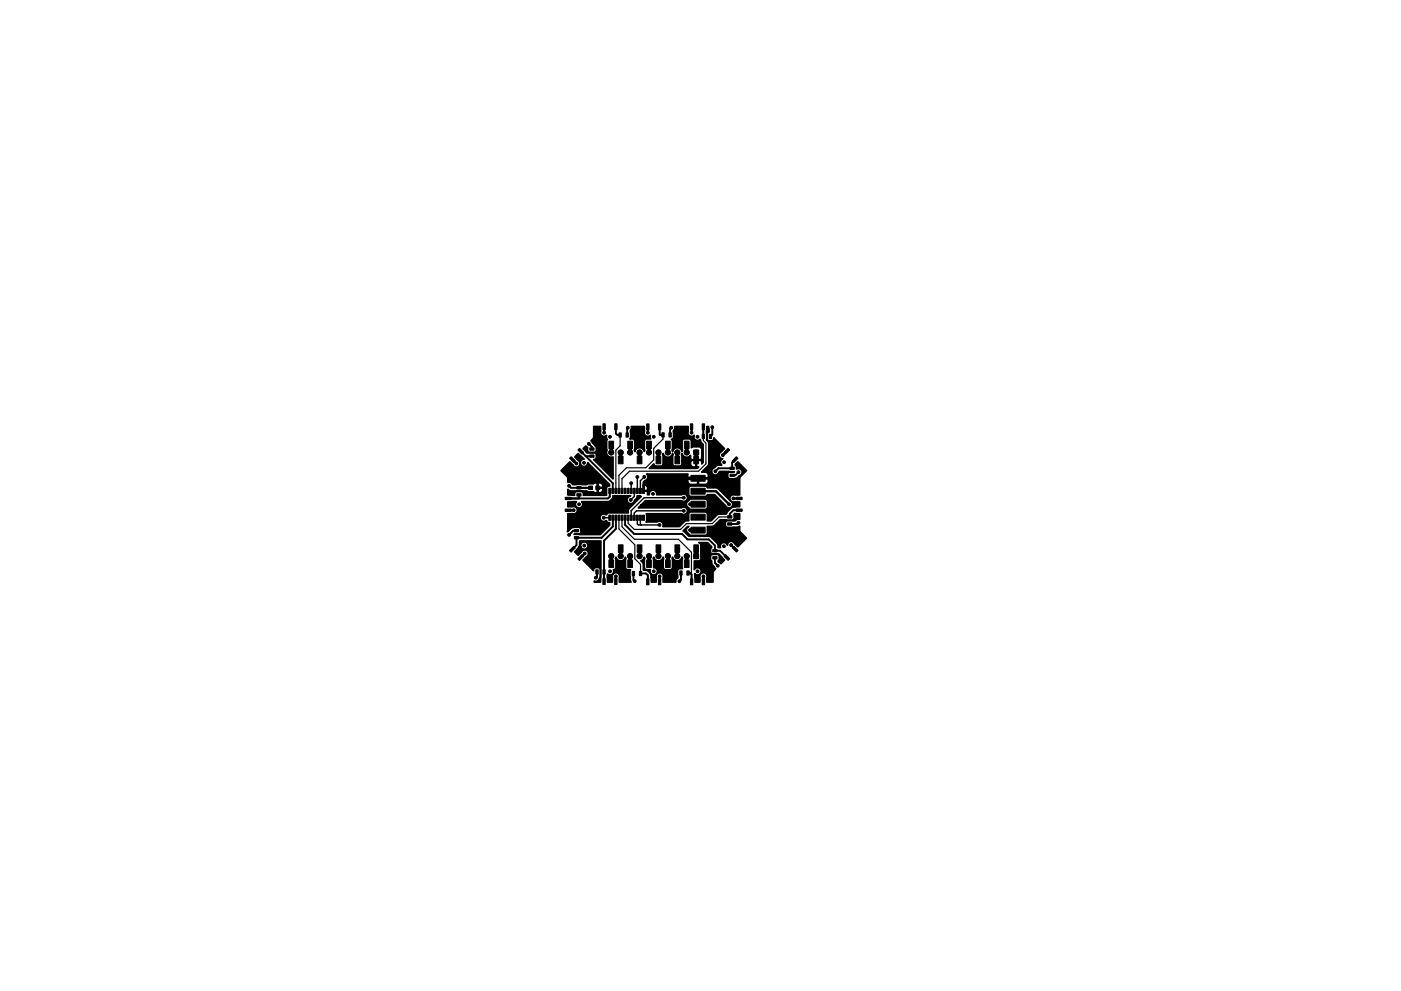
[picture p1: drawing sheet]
<svg xmlns="http://www.w3.org/2000/svg" width="297mm" height="210mm" viewBox="0 0 297 210" stroke-linecap="round" stroke-linejoin="round" font-family="sans-serif">
<g fill="#000" stroke="#000" stroke-width=".21">
<path d="M120.7 97.2l.4-.3 .9 .9-.4 .3zM122.9 95.1l.9 .9-.4 .4-.9-.9zM125.1 95h.8v.5h-.8zM125.1 96.5h.8v.5h-.8zM127.8 89.9h.5v1.3h-.5zM129.1 93.6h1v1.6h-1zM130.3 89.9h.5v1.3h-.5zM131.2 91.8h.5v.9h-.5zM131.1 96.8h1v1.6h-1zM132.7 91.8h.5v.9h-.5zM133.1 93.6h1v1.6h-1zM135.1 96.8h1v1.6h-1z"/>
<path d="M137.1 89.9h.5v1.3h-.5zM137.1 93.6h1v1.6h-1zM139.1 96.8h1v1.6h-1zM139.6 89.9h.5v1.3h-.5zM140.3 91.8h.5v.9h-.5zM141.1 93.6h1v1.6h-1zM141.8 91.8h.5v.9h-.5zM143.1 96.8h1v1.6h-1zM145.1 93.6h1v1.6h-1zM146.4 89.9h.5v1.3h-.5zM147.1 96.8h1v1.6h-1zM147.1 95.5h1v1h-1z"/>
<path d="M148.9 92.1h.5v.9h-.5zM148.9 89.9h.5v1.3h-.5zM150.4 92.1h.5v.9h-.5zM153.5 96l.9-.9 .3 .4-.9 .9zM154.8 99.1h.9v.5h-.9zM155.2 97.8l.9-.9 .4 .3-.9 .9zM119.8 105.5h1.3v.5h-1.3zM119.8 108h1.3v.5h-1.3zM120.7 116.8l.9-.9 .4 .4-.9 .9zM121.8 112.3h.9v.5h-.9zM121.8 113.8h.9v.5h-.9zM122.3 103.2h.9v.5h-.9z"/>
<path d="M122.3 104.7h.9v.5h-.9zM122.5 118.6l.9-.9 .3 .3-.9 .9zM124.8 103.1h.8v.8h-.8zM126.3 103.1h.8v.8h-.8zM129.1 109.3h.4v1.1h-.4zM129.1 103.6h.4v1.1h-.4zM129.1 118.8h1v1.6h-1zM129.7 109.3h.4v1.1h-.4zM129.7 103.6h.4v1.1h-.4zM130.4 109.3h.4v1.1h-.4zM130.4 103.6h.4v1.1h-.4zM131 109.3h.4v1.1h-.4z"/>
<path d="M131 103.6h.4v1.1h-.4zM131.7 109.3h.4v1.1h-.4zM131.7 103.6h.4v1.1h-.4zM131.1 115.6h1v1.6h-1zM132.3 109.3h.4v1.1h-.4zM132.3 103.6h.4v1.1h-.4zM133 109.3h.4v1.1h-.4zM133 103.6h.4v1.1h-.4zM133.6 109.3h.4v1.1h-.4zM133.6 103.6h.4v1.1h-.4zM133.1 118.8h1v1.6h-1zM134.3 109.3h.4v1.1h-.4z"/>
<path d="M134.3 103.6h.4v1.1h-.4zM134.9 109.3h.4v1.1h-.4zM134.9 103.6h.4v1.1h-.4zM135.6 109.3h.4v1.1h-.4zM135.6 103.6h.4v1.1h-.4zM135.1 115.6h1v1.6h-1zM136.2 109.3h.4v1.1h-.4zM136.2 103.6h.4v1.1h-.4zM137.1 118.8h1v1.6h-1zM139.1 115.6h1v1.6h-1zM141.1 118.8h1v1.6h-1zM143.1 115.6h1v1.6h-1z"/>
<path d="M145.1 118.8h1v1.6h-1zM147.1 115.6h1v1.6h-1zM147.1 117.5h1v1h-1zM146.5 111.8h3v1.3h-3zM146.5 109.1h3v1.2h-3zM146.5 106.3h3v1.3h-3zM146.5 103.6h3v1.2h-3zM146.5 100.8h3v1.3h-3zM151.1 118.1h.9v.5h-.9zM151.1 116.6h.9v.5h-.9zM153.8 117.7l.9 .8-.3 .4-.9-.9zM154.3 110.9h.9v.5h-.9z"/>
<path d="M154.3 109.4h.9v.5h-.9zM154.8 100.6h.9v.5h-.9zM155.3 116.2l.3-.3 .9 .9-.4 .3zM156.1 108h1.2v.5h-1.2zM156.1 105.5h1.2v.5h-1.2zM126.3 120.9h.5v.9h-.5zM127.8 122.8h.5v1.2h-.5zM127.8 120.9h.5v.9h-.5zM130.3 122.8h.5v1.2h-.5zM134.1 121.2h.4v.9h-.4zM135.5 121.2h.6v.9h-.6zM137.1 122.8h.5v1.3h-.5z"/>
<path d="M139.6 122.8h.5v1.3h-.5zM144.1 121.1h.5v.9h-.5zM145.6 121.1h.5v.9h-.5zM146.4 122.8h.5v1.3h-.5zM148.9 122.8h.5v1.3h-.5z"/>
<circle cx="122.2" cy="98.3" r=".3"/>
<circle cx="123.8" cy="98.2" r=".3"/>
<circle cx="124.8" cy="94.2" r=".3"/>
<circle cx="126.8" cy="96.8" r=".3"/>
<circle cx="128.1" cy="91.8" r=".3"/>
<circle cx="129.3" cy="92.7" r=".3"/>
<circle cx="129.6" cy="96" r=".52"/>
<circle cx="131.6" cy="96" r=".52"/>
<circle cx="133.1" cy="90.7" r=".3"/>
<circle cx="133.6" cy="96" r=".52"/>
<circle cx="135.6" cy="96" r=".52"/>
<circle cx="136.1" cy="93.8" r=".3"/>
<circle cx="137.4" cy="91.8" r=".3"/>
<circle cx="137.6" cy="96" r=".52"/>
<circle cx="138.6" cy="92.7" r=".3"/>
<circle cx="139.6" cy="96" r=".52"/>
<circle cx="141.6" cy="96" r=".52"/>
<circle cx="142.3" cy="90.7" r=".3"/>
<circle cx="143.6" cy="96" r=".52"/>
<circle cx="143.6" cy="93.8" r=".3"/>
<circle cx="145.6" cy="96" r=".52"/>
<circle cx="146.6" cy="91.8" r=".3"/>
<circle cx="147.6" cy="96" r=".52"/>
<circle cx="147.9" cy="92.7" r=".3"/>
<circle cx="151" cy="97.1" r=".3"/>
<circle cx="151" cy="90.6" r=".3"/>
<circle cx="151.7" cy="100" r=".3"/>
<circle cx="153.3" cy="96.6" r=".3"/>
<circle cx="153.5" cy="98.1" r=".3"/>
<circle cx="120.7" cy="113.5" r=".3"/>
<circle cx="120.7" cy="103.1" r=".3"/>
<circle cx="121.6" cy="108.2" r=".3"/>
<circle cx="122.8" cy="107" r=".3"/>
<circle cx="123.9" cy="115.8" r=".3"/>
<circle cx="124" cy="101.9" r=".3"/>
<circle cx="124" cy="109.5" r=".3"/>
<circle cx="124" cy="117.4" r=".3"/>
<circle cx="126.4" cy="116.8" r=".3"/>
<circle cx="128" cy="109.8" r=".3"/>
<circle cx="129.6" cy="118" r=".53"/>
<circle cx="131.6" cy="118" r=".53"/>
<circle cx="133.6" cy="118" r=".53"/>
<circle cx="133.7" cy="106.1" r=".3"/>
<circle cx="133.8" cy="102.5" r=".3"/>
<circle cx="135.1" cy="101.2" r=".3"/>
<circle cx="135.6" cy="118" r=".53"/>
<circle cx="136.6" cy="101.2" r=".3"/>
<circle cx="137.6" cy="118" r=".53"/>
<circle cx="138.5" cy="104.8" r=".3"/>
<circle cx="139.6" cy="118" r=".53"/>
<circle cx="139.8" cy="111.4" r=".3"/>
<circle cx="141.6" cy="118" r=".53"/>
<circle cx="143.6" cy="118" r=".53"/>
<circle cx="145" cy="105.6" r=".3"/>
<circle cx="145" cy="108.4" r=".3"/>
<circle cx="145.6" cy="118" r=".53"/>
<circle cx="146.3" cy="112.5" r=".3"/>
<circle cx="146.3" cy="101.5" r=".3"/>
<circle cx="146.3" cy="107" r=".3"/>
<circle cx="147.6" cy="118" r=".53"/>
<circle cx="150.4" cy="117.3" r=".3"/>
<circle cx="153.4" cy="103.7" r=".3"/>
<circle cx="153.4" cy="114.2" r=".3"/>
<circle cx="153.5" cy="115.9" r=".3"/>
<circle cx="154.6" cy="107" r=".3"/>
<circle cx="155" cy="115.6" r=".3"/>
<circle cx="155.5" cy="105.7" r=".3"/>
<circle cx="156.6" cy="110.9" r=".3"/>
<circle cx="156.6" cy="100.2" r=".3"/>
<circle cx="126.3" cy="122.6" r=".3"/>
<circle cx="129.3" cy="121.2" r=".3"/>
<circle cx="130.6" cy="122.3" r=".3"/>
<circle cx="131.8" cy="120" r=".3"/>
<circle cx="134.6" cy="123.3" r=".3"/>
<circle cx="138.6" cy="121.2" r=".3"/>
<circle cx="139.9" cy="120" r=".3"/>
<circle cx="139.9" cy="122.3" r=".3"/>
<circle cx="144.1" cy="123.3" r=".3"/>
<circle cx="147.9" cy="121.2" r=".3"/>
<circle cx="149.1" cy="122.3" r=".3"/>
<circle cx="152.2" cy="120" r=".3"/>
</g>
<path d="M128 109.8h1.3M133.8 102.5v1.6M134.5 104.1v1.2l-.8 .8M135.1 101.2v2.9M135.1 109.8v1.4l.2 .2h4.5M135.8 109.8v1.4l.1 .2M136.6 101.2l-.8 .8v2.1M145 108.4h-10l-.5 .5v.9M145 105.6h-8.4l-2.8 2.7v1.5" fill="none" stroke="#000" stroke-width=".3"/>
<g fill="none" stroke="#000" stroke-width=".4">
<path d="M123.1 95.7l6.8 6.8v1.6M124.2 96.8h1.3M124.8 94.2l.7 .6v.5M130.6 90.5v1.5l.3 .3h.6M133.1 90.7l-.1 .2v1.4M139.9 90.6v1.6l.7 .1M142.3 90.7l-.2 .3v1.3M149.1 90.5v2.1M151 90.6v1.6l-.4 .4M155.9 97.5l-.7 .6v1.2h-2.9l-.6 .7M120.6 103.1l.5 .4h4.3M122.2 112.6h-.7l-.9 .9"/>
<path d="M122.8 105v.8M124 101.9h2.5l.2 .2v1.4M129.3 104.1v1.3l-.4 .4h-8.4M129.9 109.8v1.9l-2.4 2.4h-5.3v1.6l-.9 .8M130.6 109.8v2.4l-2.5 2.5v8.7M132.5 109.8v1.5l2 2h10.1l1.2 1.1h4.5l1.3 1.3v1.1h1.1l1.4 1.5M148 101.5h-10.2l-1.4 1.3v1.3M151.6 118.3v1.1l.6 .6M156.6 110.9l-.3 .3h-1.6M156.6 100.2l-.7 .6h-.7M156.7 108.2h-1.2l-.8 .8v.7M126.6 121.3v1l-.3 .3"/>
<path d="M128.1 123.4h.1M134.3 121.7v1.3l.3 .3M135.8 121.7h1.2l.3 .3v1.4M144.4 121.6v1.4l-.3 .3M145.9 121.6h.4l.3 .3v1.5"/>
</g>
<g fill="none" stroke="#000" stroke-width=".25">
<path d="M123.1 95.7h.1M123.1 95.7l6.8 6.8M124.8 94.2l.7 .6M131.5 92.3v2.3l-.9 .9v8.6M139.9 90.6v1.7M140.6 92.3v.8l-2 2v2.5l-1.7 1.6h-4.1l-1.6 1.6v3.3M149.1 90.5v3l.6 .5v4.4l-1.6 1.6h-14.6l-1.6 1.6v2.5M149.1 92.2l.2 .1M152.3 99.3l-.6 .7M155.9 97.5l-.7 .6M120.5 105.8h2.3M121.3 116.5h.1"/>
<path d="M121.5 112.6l-.9 .9M122.8 105.7v.1M129.3 104.1v1.3l-.4 .4M129.9 109.8v1.9l-2.4 2.4M130.6 109.8v2.4l-2.5 2.5v8.7M131.2 109.8v2.4l3.4 3.4v2.9l1.2 1.2v2M131.9 109.8v2l2.6 2.6h9.4l2.7 2.8v6.2M132.5 111.3l2 2M135.8 111.2l.1 .2M144.3 101.5h6.8M144.6 113.3l1.2 1.1M146.3 112.5h1.7"/>
<path d="M146.3 107h1.7M151.6 119.4l.6 .6M151.6 116.7v.1M154.7 109.7h-2.2l-1.5 1.4h-5.5l-1.2 1.2h-9.8l-1.3-1.3v-1.2M126.6 122.3l-.3 .3M137 121.7l.3 .3v1.4M145.9 121.6h.7M146.6 123.3h.1"/>
</g>
<g fill="none" stroke="#000" stroke-width=".8">
<path d="M129.6 94.4v1.6M131.6 96v1.6M133.6 94.4v1.6M135.6 96v1.6M137.6 94.4v1.6M139.6 96v1.6M141.6 94.4v1.6M143.6 96v1.6M145.6 94.4v1.6M147.6 96v1.6M129.6 118v1.6M131.6 116.4v1.6"/>
<path d="M133.6 118v1.6M135.6 116.4v1.6M137.6 118v1.6M139.6 116.4v1.6M141.6 118v1.6M143.6 116.4v1.6M145.6 118v1.6M147.6 116.4v1.6"/>
</g>
<g fill="none" stroke="#000" stroke-width=".5">
<path d="M121.4 97.6l.8 .7M121.4 97.6h.1M128.1 90.6v1.2M137.4 90.6v1.2M146.6 90.6v1.2M154 95.8l-.7 .8M120.5 108.2h1.1M124 117.4l-.8 .8M133.6 118v1.2M148 101.5h3.2l2.2 2.2M148 104.2h3.8l2.8 2.8M153.4 103.7h.1"/>
<path d="M155 115.6l.8 .8M155.5 105.7h1.2M155.8 116.4h.1M130.6 122.3v1.1M139.9 122.3v1.1M149.1 122.3v1.1"/>
</g>
<g fill="#000" stroke="#000" stroke-width=".35">
<path d="M122.6 96.2l1.3 1.2a.78 .78 0 0 0-.9 .8 .78 .78 0 0 0 .8 .8 .78 .78 0 0 0 .8-.9l4.6 4.7v.3h-.3l-.3 .3v1.7h-4.9v-.5l-.3-.3h-1.3a.64 .64 0 0 0-.3 .8l-1.4-.1v-1.2l.7 .4 4.7 .1a.53 .53 0 0 0 .8 .1v-.8h.2v.8a.58 .58 0 0 0 .8 0 .58 .58 0 0 0 0-.8h-1v-1h.2v.8h.8a.64 .64 0 0 0-.1-.8 .64 .64 0 0 0-.9 0 .53 .53 0 0 0-.8 .1l-4.4 .1a.74 .74 0 0 0-1-.5l-.1-1-1.3-1.5 1.8-1.8 .5 .5a.89 .89 0 0 0 .8 .6 .89 .89 0 0 0 .9-.6 .97 .97 0 0 0-.6-1l-.5-.5zM125.9 90.5h1.4l.1 1a.77 .77 0 0 0 .2 1 .77 .77 0 0 0 1-.1v.4l.2 .4-.2 .4 .1 1.9a1 1 0 0 0 .1 1.2 1 1 0 0 0 1.2 .2v4.7l-4.1-4.1 .5-.3-.1-1-.4-.2-1.4 .1-.9-.9 .6-.6 .4 .3v.8l.3 .3h1l.5-.3v-.9l-1.1-1.3 .6-.8zM133.8 90.5h2.8v1a.77 .77 0 0 0 .3 1 .77 .77 0 0 0 1-.1l.1 .7h-1.1l-.2 .3v2.1l-.1 .3a1.02 1.02 0 0 0-1-.8 1.02 1.02 0 0 0-1 .8l-.1-.3 .1-2.1-.3-.2-.8-.1 .2-.4v-1.4l.2-.4zM143.1 90.5h2.8v.8a.84 .84 0 0 0 .2 1.1 .84 .84 0 0 0 1.1-.1 .77 .77 0 0 0 .2 1 .77 .77 0 0 0 1-.1l.2 .5 .5 .6v3.8l-.3 .3v-.6l-.2-.1h-.9v1.2l.4 .2-.2 .3h-10.3l1-1 .2 .3 .3 .2 1.3-.2 .2-.3-.1-1.9 .1-.3a1.02 1.02 0 0 0 1 .8 1.02 1.02 0 0 0 1-.8l.1 .3-.1 1.9 .3 .4 1.4 .1 .2-.3 .1-.8h1.8v.7a.67 .67 0 0 0 1.1 .4v-1.2h-.9l-.2 .1h-1.8l-.1-1.3 .1-.3a1.01 1.01 0 0 0 .8 .8 1.01 1.01 0 0 0 1-.4v.7l.2 .2h2l.2-.2v-1.4a.95 .95 0 0 0-.3-.9 .95 .95 0 0 0-1-.2h-.6l-.3 .2v-1.4l-.3-.4-1.4-.1-.3 .5 .1 1.9-.1 .3a1.02 1.02 0 0 0-1-.8 1.02 1.02 0 0 0-1 .8l-.1-.3 .1-1.9-.2-.4 .4-.3v-1.5a.75 .75 0 0 0 .3-.9zM137.1 100.6h8.8l-.1 .6 .2 .2h4l.2-.2v-.5l-.3-.4-1.1-.1 1.3-1.4 .2-.4v-4.4l-.5-.7 .1-2.8h.3l.1 .5v.7l-.3 .1-.1 .3v1.1l.3 .3h.9l.2-.3 .1-.3 2.2 2.3-.5 .5a.89 .89 0 0 0-.6 .8 .89 .89 0 0 0 .6 .8h.1a.77 .77 0 0 0-.2 1.4 1.34 1.34 0 0 0-1.5 .5 .79 .79 0 0 0-.4 1.4 .79 .79 0 0 0 1.3-.4l.2-.2 3.1 .1-1.3 .2-.1 .8 .3 .4h1.3a2.5 2.5 0 0 0 1.4-1.2 .79 .79 0 0 0-.3-.8 .79 .79 0 0 0-.8 0l-.1-.6-.2-.4 .5-.5 1.9 1.8-1.4 1.5-.1 3.7h-.7a.91 .91 0 0 0-1 .2 .91 .91 0 0 0-.3 1l.2 .1-2.9-2.7-2.1-.1-.2-.2-.3-.2h-3l-.4 .3-.1 1.4 .3 .5h3.2l.3-.1 .2-.3h1.5l2.4 2.4a.78 .78 0 0 0 1.1 .3 .78 .78 0 0 0 .1-1.2l1.7 .1v1l-1.6 .1a2.22 2.22 0 0 0-1.1 1.4l-1.9 .1-1.4 1.4h-.8v-1.4l-.3-.4-3.4-.1-.3 .5v1.4h-.7l-1.2 1.2h-3.6a.78 .78 0 0 0-.2-.9 .78 .78 0 0 0-.9-.1h-2.4l.1-.3-.1-1.4h7.5a.79 .79 0 0 0 1.1-.1 .79 .79 0 0 0 0-1.1 .79 .79 0 0 0-1.1-.1h-9.2l.6-.6h9.6l.7 .8 .3 .2h3l.4-.3 .1-1.5-.3-.4h-3.2l-.3 .1-.2 .2a.76 .76 0 0 0-.5 .9h-9.6l.9-.9h7.7a.79 .79 0 0 0 1.1-.1 .79 .79 0 0 0 0-1 .79 .79 0 0 0-1.1-.1h-5.3a.78 .78 0 0 0-.7-1 .78 .78 0 0 0-.8 1h-.4v-.6l-.2-.2h-.6l-.1-1.1 .1 1h.6l.2-.2a.76 .76 0 0 0-.5-1l-.4 .2v-.8l.7-.6h8.7l.1 .8 .5 .3h1.4l.1-.2v-1h.2v1l.1 .2h1.4l.6-.6v-.5l-.2-.1h-4l-.2 .1h-8.7a.75 .75 0 0 0 0-1.1zM130.6 118.2a1.02 1.02 0 0 0 1 .8 1.02 1.02 0 0 0 1-.8l.1 .3-.1 2.1 .3 .2 .8 .1-.1 1.2 .2 1.4h-2.5v-.9a.79 .79 0 0 0-.8-1.1 .79 .79 0 0 0-.6 1.2l-.1 .8h-1v-1.7a.77 .77 0 0 0 1 .1 .77 .77 0 0 0 .2-1l.5-.3v-2.1zM120.4 106.5l1.8-.1a.78 .78 0 0 0 0 1.2 .78 .78 0 0 0 1.1 0 .78 .78 0 0 0 0-1.2h5.6l.5-.2a1.04 1.04 0 0 0 .6-1h3.7a.82 .82 0 0 0-.7 1.2 .82 .82 0 0 0 1.4 .1l.5-.8a.56 .56 0 0 1 .3-.5 .56 .56 0 0 1 .6 .1h.2l-2.6 2.6-.2 .9h-4.1l-.4 .2-.1 .2a.84 .84 0 0 0-1.2 .1 .84 .84 0 0 0 0 1.1 .84 .84 0 0 0 1.2 .1l.3 .3 .3 .1v.5l-1.9 2h-5.6l1.3-.2 .2-.9-.3-.4h-1.1l-.5 .1-1 .8 .1-3.8h.7a.9 .9 0 0 0 1-.2 .9 .9 0 0 0 .2-1 .75 .75 0 0 0-.9-.3h-1zM136.6 118.2l.1 .3-.1 2.1 .3 .2 1 .1a.78 .78 0 0 0 .5 1.1 .78 .78 0 0 0 1-.7 .78 .78 0 0 0-.8-.9l-.1-1.9 .1-.3a1.02 1.02 0 0 0 1 .8 1.02 1.02 0 0 0 1-.8l.1 .3-.1 1.9 .2 .3 .3 .2h1.2l.2-.3v-2.1l.1-.3a1.02 1.02 0 0 0 1 .8 1.02 1.02 0 0 0 1-.8l.1 .3v2.2h-.8l-.2 .2v1.7a.74 .74 0 0 0-.4 .9h-2.7v-.9a.8 .8 0 0 0-.9-1.1 .8 .8 0 0 0-.6 1.2v.8h-1v-.7a1.47 1.47 0 0 0-1.6-1.8l-.1-1.5-.5-.5 .5-.4zM148.2 115.1h1.8l.9 .9a1.15 1.15 0 0 0 0 1.5h1.5l1.2 1.3-.8 .8-.5-.5a1.1 1.1 0 0 0-.1-1.4l-1.1-.1-.3 .2-.2 .3 .1 .7a.77 .77 0 0 1 .3 .9l.8 1-.6 .6v2.2h-1.3v-.7a.89 .89 0 0 0-.2-1 .89 .89 0 0 0-1-.2 .96 .96 0 0 0-.3 1.2v.7h-1l-.1-1.8a.79 .79 0 0 0 1.2 .1 .79 .79 0 0 0-.1-1.2 .79 .79 0 0 0-1.2 .2v-1.8h1.1l.3-.5v-2.9l-.2-.3zM145.8 111.7h.2a.85 .85 0 0 0-.5 .8 .85 .85 0 0 0 .5 .8l.5 .3h3.2l.3-.5v-1.4h1.3l1.4-1.4 2.7 .1 .2-.3v-1l.2-.2 1 .1v1.2a.75 .75 0 0 0-.9 .3h-1.8l-.3 .2v.9l.5 .3 2-.1 .5-.2 .1 1.1 1.4 1.5-1.9 1.8-.4-.4a.91 .91 0 0 0-.9-.7 .91 .91 0 0 0-.9 .6v.2a.78 .78 0 0 0-1-.5 .78 .78 0 0 0-.4 1h-.5l-.2-.9-1.6-1.5h-4.4l-1.3-1.1zM122.9 114.8h4.5l-.1 8.7h-1.3v-.2a1.05 1.05 0 0 0 1.3-1.3v-1.1l-.1-.3-.4-.2h-.7l-.2 .3-.1 .4-2.2-2.2 .5-.6a.81 .81 0 0 0 .5-1.3 .81 .81 0 0 0-1.3 .1l-.7 .7-.8-.7 1.1-1.2h.2a.79 .79 0 0 0 1.2 .5 .79 .79 0 0 0 0-1.3 .79 .79 0 0 0-1.2 .5v.3h-.2z"/>
<circle cx="147.6" cy="96" r=".11"/>
</g>
</svg>
